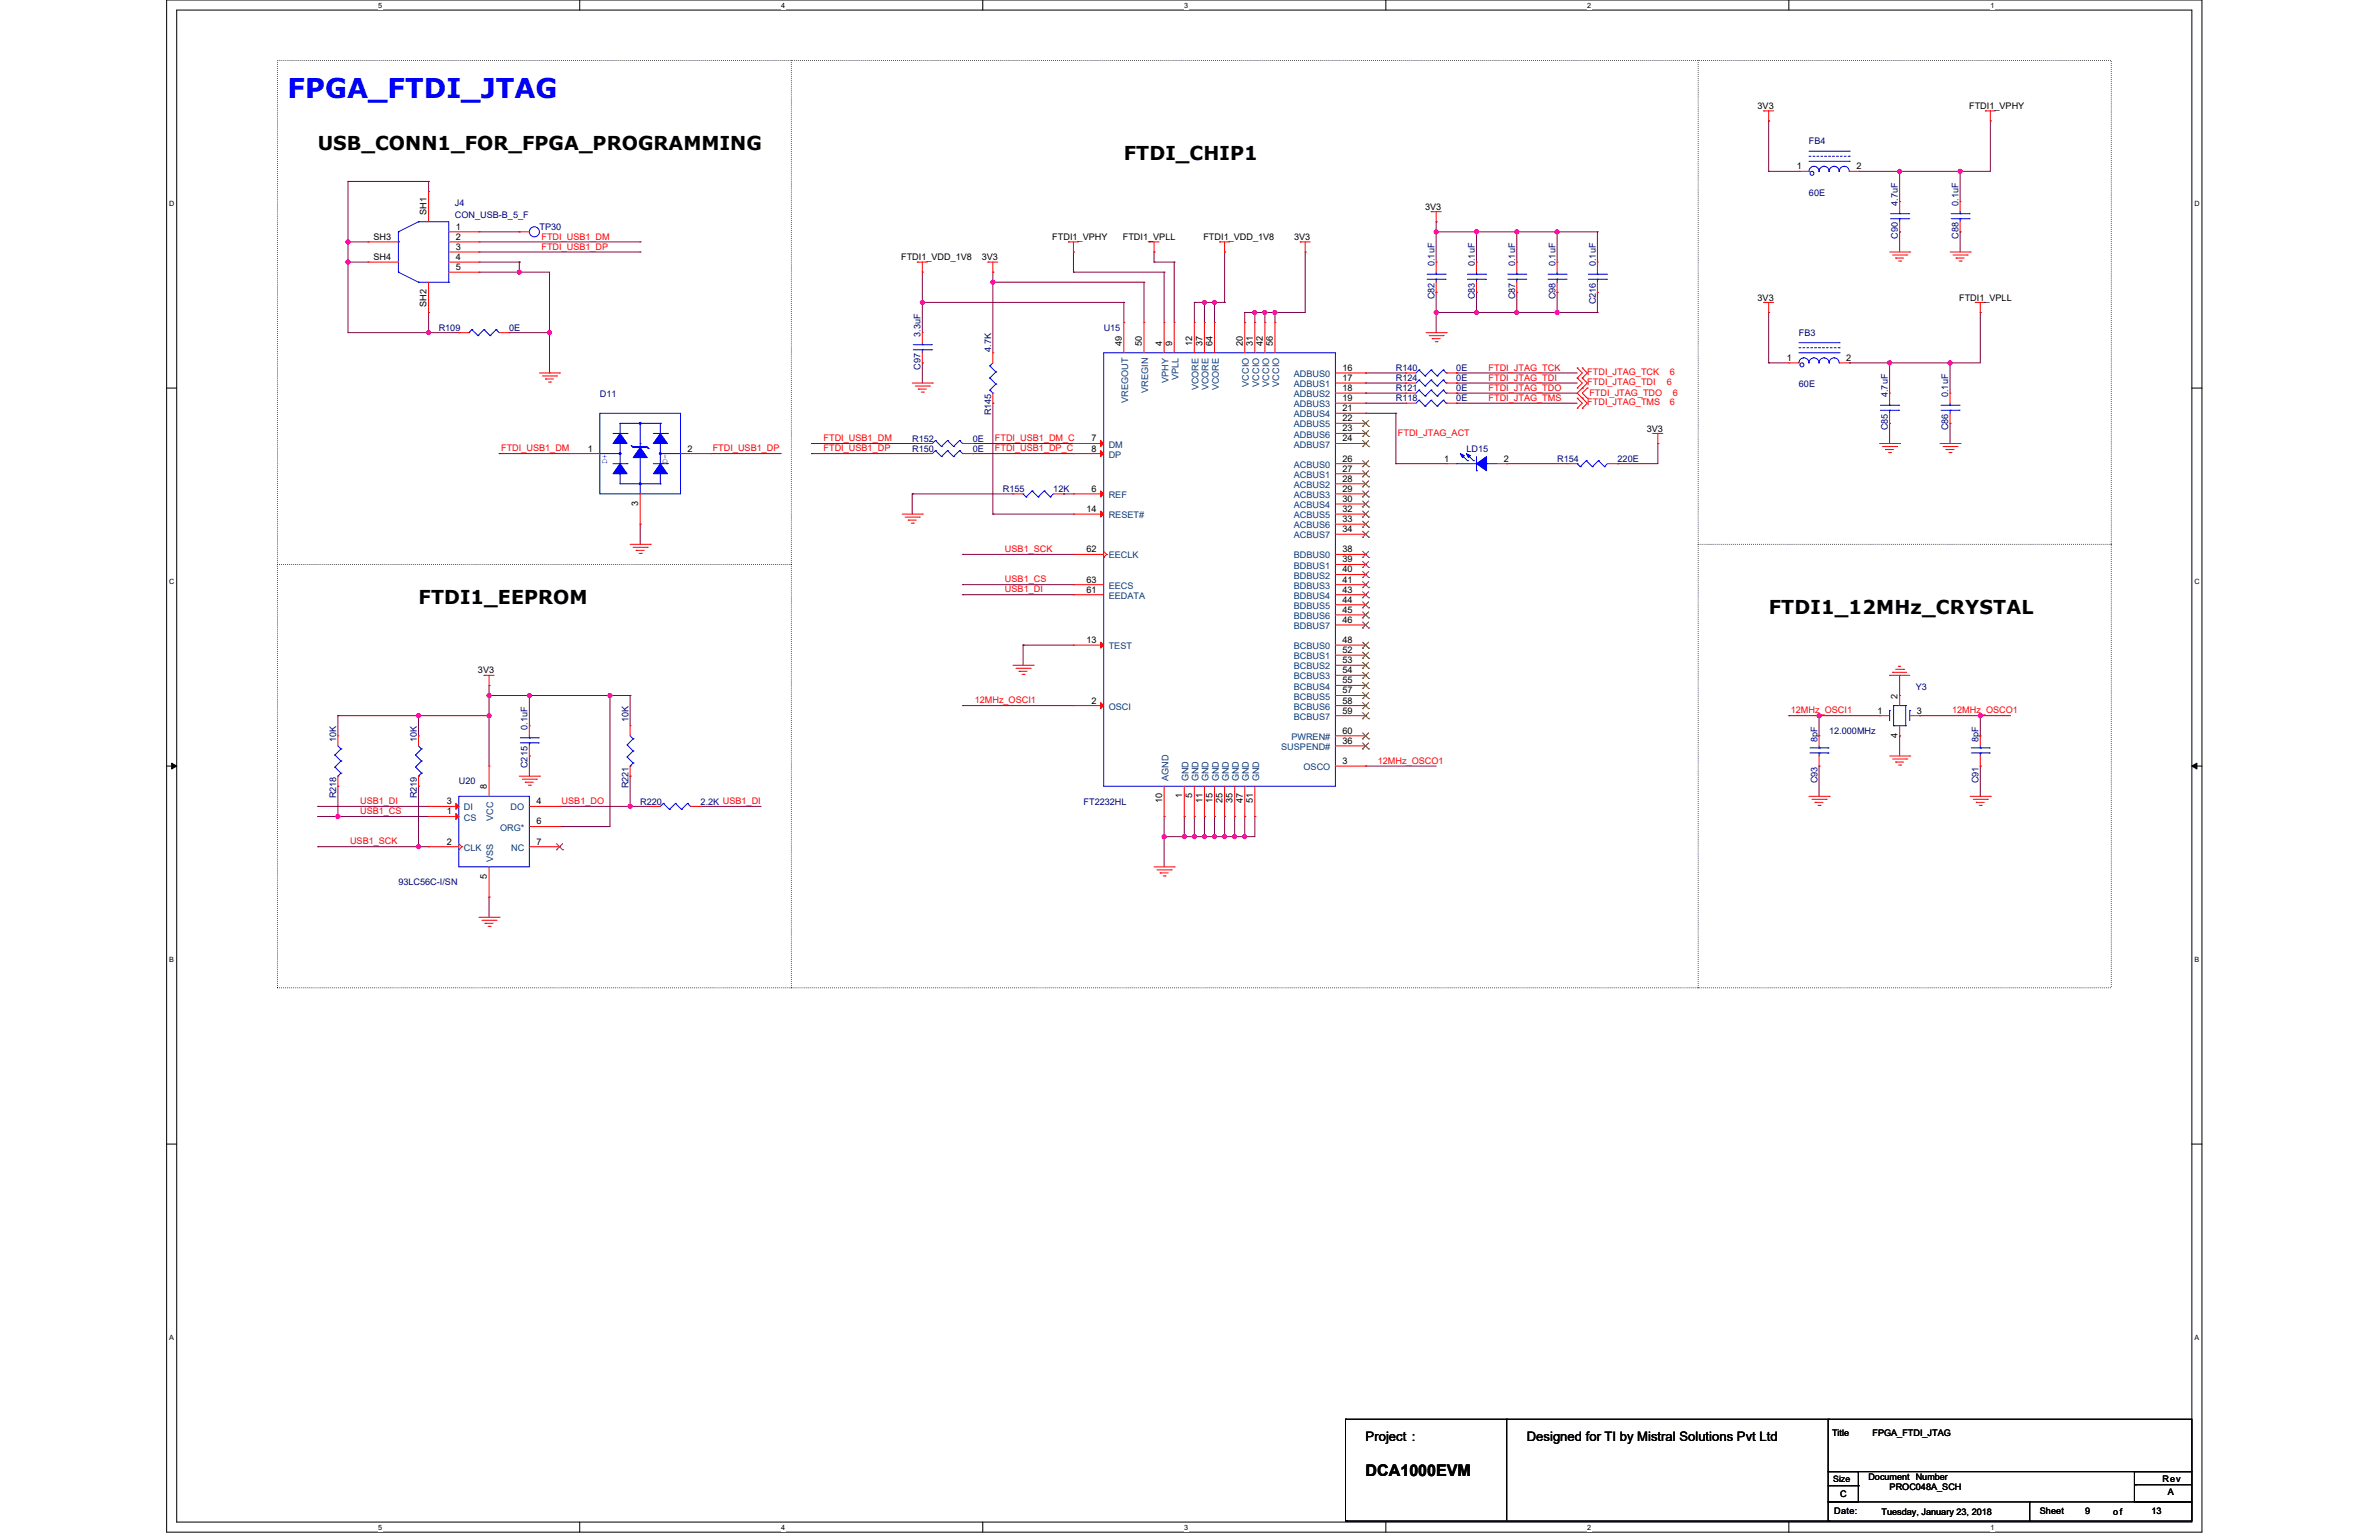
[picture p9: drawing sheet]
<svg xmlns="http://www.w3.org/2000/svg" width="432mm" height="279mm" viewBox="0 0 432 279" stroke-linecap="round" stroke-linejoin="round" font-family="sans-serif">
<defs><g id="words">
<text font-size="4.9" fill="#00f" x="52.2" y="17.8">FPGA_FTDI_JTAG</text>
<g font-size="3.5">
<text x="57.7" y="27.3">USB_CONN1_FOR_FPGA_PROGRAMMING</text>
<text x="204" y="29.1">FTDI_CHIP1</text>
<text x="76" y="109.6">FTDI1_EEPROM</text>
<text x="321" y="111.4">FTDI1_12MHz_CRYSTAL</text>
</g>
<text font-size="2.9" x="247.9" y="267.8">DCA1000EVM</text>
<g font-size="2.4">
<text x="247.9" y="261.5">Project :</text>
<text x="277.1" y="261.5">Designed for TI by Mistral Solutions Pvt Ltd</text>
</g>
<g font-size="1.6">
<text x="319" y="19.8">3V3</text>
<text x="357.4" y="19.8">FTDI1_VPHY</text>
<text x="326.1" y="30.7">1</text>
<text x="336.9" y="30.7">2</text>
<text x="77.4" y="39" transform="rotate(-90 77.4 39)">SH1</text>
<text x="82.7" y="41.7">1</text>
<text x="258.7" y="38.1">3V3</text>
<text x="67.8" y="43.5">SH3</text>
<text x="67.8" y="47.2">SH4</text>
<text x="82.7" y="43.5">2</text>
<text x="82.7" y="45.3">3</text>
<text x="82.7" y="47.2">4</text>
<text x="163.6" y="47.2">FTDI1_VDD_1V8</text>
<text x="178.2" y="47.2">3V3</text>
<text x="191" y="43.5">FTDI1_VPHY</text>
<text x="203.8" y="43.5">FTDI1_VPLL</text>
<text x="218.4" y="43.5">FTDI1_VDD_1V8</text>
<text x="234.9" y="43.5">3V3</text>
<text x="82.7" y="49">5</text>
<text x="77.4" y="55.7" transform="rotate(-90 77.4 55.7)">SH2</text>
<text x="319" y="54.5">3V3</text>
<text x="355.6" y="54.5">FTDI1_VPLL</text>
<text x="203.6" y="62.7" transform="rotate(-90 203.6 62.7)">49</text>
<text x="207.3" y="62.7" transform="rotate(-90 207.3 62.7)">50</text>
<text x="210.9" y="62.7" transform="rotate(-90 210.9 62.7)">4</text>
<text x="212.8" y="62.7" transform="rotate(-90 212.8 62.7)">9</text>
<text x="216.4" y="62.7" transform="rotate(-90 216.4 62.7)">12</text>
<text x="218.2" y="62.7" transform="rotate(-90 218.2 62.7)">37</text>
<text x="220.1" y="62.7" transform="rotate(-90 220.1 62.7)">64</text>
<text x="225.6" y="62.7" transform="rotate(-90 225.6 62.7)">20</text>
<text x="227.4" y="62.7" transform="rotate(-90 227.4 62.7)">31</text>
<text x="229.2" y="62.7" transform="rotate(-90 229.2 62.7)">42</text>
<text x="231" y="62.7" transform="rotate(-90 231 62.7)">56</text>
<text x="324.3" y="65.5">1</text>
<text x="335.1" y="65.5">2</text>
<text x="243.7" y="67.3">16</text>
<text x="243.7" y="69.1">17</text>
<text x="243.7" y="70.9">18</text>
<text x="243.7" y="72.8">19</text>
<text x="243.7" y="74.6">21</text>
<text x="243.7" y="76.4">22</text>
<text x="106.7" y="81.9">1</text>
<text x="124.8" y="81.9">2</text>
<text x="198.1" y="80.1">7</text>
<text x="198.1" y="81.9">8</text>
<text x="243.7" y="78.3">23</text>
<text x="243.7" y="80.1">24</text>
<text x="243.7" y="83.8">26</text>
<text x="262.1" y="83.8">1</text>
<text x="272.9" y="83.8">2</text>
<text x="298.9" y="78.3">3V3</text>
<text x="198.1" y="89.2">6</text>
<text x="243.7" y="85.6">27</text>
<text x="243.7" y="87.4">28</text>
<text x="243.7" y="89.2">29</text>
<text x="115.8" y="91.8" transform="rotate(-90 115.8 91.8)">3</text>
<text x="197.2" y="92.9">14</text>
<text x="243.7" y="91.1">30</text>
<text x="243.7" y="92.9">32</text>
<text x="243.7" y="94.7">33</text>
<text x="197.2" y="100.2">62</text>
<text x="243.7" y="96.6">34</text>
<text x="243.7" y="100.2">38</text>
<text x="197.2" y="107.5">61</text>
<text x="197.2" y="105.7">63</text>
<text x="243.7" y="102">39</text>
<text x="243.7" y="103.9">40</text>
<text x="243.7" y="105.7">41</text>
<text x="243.7" y="107.5">43</text>
<text x="243.7" y="109.4">44</text>
<text x="243.7" y="111.2">45</text>
<text x="243.7" y="113">46</text>
<text x="197.2" y="116.7">13</text>
<text x="243.7" y="116.7">48</text>
<text x="243.7" y="118.5">52</text>
<text x="86.8" y="122.2">3V3</text>
<text x="243.7" y="120.3">53</text>
<text x="243.7" y="122.2">54</text>
<text x="243.7" y="124">55</text>
<text x="243.7" y="125.8">57</text>
<text x="198.1" y="127.6">2</text>
<text x="243.7" y="127.6">58</text>
<text x="243.7" y="129.5">59</text>
<text x="340.8" y="129.5">1</text>
<text x="344.4" y="126.7" transform="rotate(-90 344.4 126.7)">2</text>
<text x="347.9" y="129.5">3</text>
<text x="243.7" y="135">36</text>
<text x="243.7" y="133.1">60</text>
<text x="344.4" y="133.9" transform="rotate(-90 344.4 133.9)">4</text>
<text x="88.4" y="143.2" transform="rotate(-90 88.4 143.2)">8</text>
<text x="243.7" y="138.6">3</text>
<text x="81.1" y="147.8">1</text>
<text x="81.1" y="145.9">3</text>
<text x="97.4" y="145.9">4</text>
<text x="97.4" y="149.6">6</text>
<text x="210.9" y="145.8" transform="rotate(-90 210.9 145.8)">10</text>
<text x="214.6" y="144.8" transform="rotate(-90 214.6 144.8)">1</text>
<text x="216.4" y="144.8" transform="rotate(-90 216.4 144.8)">5</text>
<text x="218.2" y="145.8" transform="rotate(-90 218.2 145.8)">11</text>
<text x="220.1" y="145.8" transform="rotate(-90 220.1 145.8)">15</text>
<text x="221.9" y="145.8" transform="rotate(-90 221.9 145.8)">25</text>
<text x="223.7" y="145.8" transform="rotate(-90 223.7 145.8)">35</text>
<text x="225.6" y="145.8" transform="rotate(-90 225.6 145.8)">47</text>
<text x="227.4" y="145.8" transform="rotate(-90 227.4 145.8)">51</text>
<text x="81.1" y="153.2">2</text>
<text x="97.4" y="153.2">7</text>
<text x="88.4" y="159.5" transform="rotate(-90 88.4 159.5)">5</text>
<text x="332.5" y="260.4">Title</text>
<text x="339.9" y="260.4">FPGA_FTDI_JTAG</text>
<text x="332.7" y="268.8">Size</text>
<text x="339.1" y="268.5">Document Number</text>
<text x="392.5" y="268.9">Rev</text>
<text x="332.9" y="274.7">Date:</text>
<text x="334" y="271.6">C</text>
<text x="341.5" y="274.9">Tuesday, January 23, 2018</text>
<text x="343" y="270.3">PROC048A_SCH</text>
<text x="370.2" y="274.7">Sheet</text>
<text x="378.4" y="274.7">9</text>
<text x="383.6" y="274.9">of</text>
<text x="390.5" y="274.7">13</text>
<text x="393.4" y="271.2">A</text>
</g>
<g font-size="1.6" fill="#000080">
<text x="328.3" y="26.2">FB4</text>
<text x="328.3" y="35.5">60E</text>
<text x="82.6" y="37.3">J4</text>
<text x="82.6" y="39.5">CON_USB-B_5_F</text>
<text x="97.9" y="41.7">TP30</text>
<text x="344.5" y="37.3" transform="rotate(-90 344.5 37.3)">4.7uF</text>
<text x="355.5" y="37.3" transform="rotate(-90 355.5 37.3)">0.1uF</text>
<text x="344.5" y="43.3" transform="rotate(-90 344.5 43.3)">C90</text>
<text x="355.5" y="43.3" transform="rotate(-90 355.5 43.3)">C88</text>
<text x="260.4" y="48.3" transform="rotate(-90 260.4 48.3)">0.1uF</text>
<text x="267.7" y="48.3" transform="rotate(-90 267.7 48.3)">0.1uF</text>
<text x="275" y="48.3" transform="rotate(-90 275 48.3)">0.1uF</text>
<text x="282.3" y="48.3" transform="rotate(-90 282.3 48.3)">0.1uF</text>
<text x="289.6" y="48.3" transform="rotate(-90 289.6 48.3)">0.1uF</text>
<text x="260.4" y="54.3" transform="rotate(-90 260.4 54.3)">C82</text>
<text x="267.7" y="54.3" transform="rotate(-90 267.7 54.3)">C83</text>
<text x="275" y="54.3" transform="rotate(-90 275 54.3)">C87</text>
<text x="282.3" y="54.3" transform="rotate(-90 282.3 54.3)">C98</text>
<text x="289.6" y="55.2" transform="rotate(-90 289.6 55.2)">C216</text>
<text x="79.6" y="60">R109</text>
<text x="92.4" y="60">0E</text>
<text x="167.1" y="61.1" transform="rotate(-90 167.1 61.1)">3.3uF</text>
<text x="179.9" y="63.8" transform="rotate(-90 179.9 63.8)">4.7K</text>
<text x="200.3" y="60">U15</text>
<text x="326.5" y="60.9">FB3</text>
<text x="167.1" y="67.1" transform="rotate(-90 167.1 67.1)">C97</text>
<text x="253.4" y="71">R121</text>
<text x="253.4" y="67.3">R140</text>
<text x="253.4" y="69.2">R124</text>
<text x="264.3" y="71">0E</text>
<text x="264.3" y="67.3">0E</text>
<text x="264.3" y="69.2">0E</text>
<text x="326.5" y="70.2">60E</text>
<text x="108.9" y="72.1">D11</text>
<text x="179.9" y="75.3" transform="rotate(-90 179.9 75.3)">R145</text>
<text x="253.4" y="72.8">R118</text>
<text x="264.3" y="72.8">0E</text>
<text x="342.7" y="72.1" transform="rotate(-90 342.7 72.1)">4.7uF</text>
<text x="353.6" y="72.1" transform="rotate(-90 353.6 72.1)">0.1uF</text>
<text x="165.6" y="82">R150</text>
<text x="165.6" y="80.1">R152</text>
<text x="176.5" y="82">0E</text>
<text x="176.5" y="80.1">0E</text>
<text x="266.2" y="82">LD15</text>
<text x="282.6" y="83.8">R154</text>
<text x="293.6" y="83.8">220E</text>
<text x="342.7" y="78.1" transform="rotate(-90 342.7 78.1)">C85</text>
<text x="353.6" y="78.1" transform="rotate(-90 353.6 78.1)">C86</text>
<text x="182" y="89.3">R155</text>
<text x="191.2" y="89.3">12K</text>
<text x="347.7" y="125.1">Y3</text>
<text x="114.1" y="130.9" transform="rotate(-90 114.1 130.9)">10K</text>
<text x="61" y="134.6" transform="rotate(-90 61 134.6)">10K</text>
<text x="75.7" y="134.6" transform="rotate(-90 75.7 134.6)">10K</text>
<text x="95.8" y="132.4" transform="rotate(-90 95.8 132.4)">0.1uF</text>
<text x="329.9" y="134.6" transform="rotate(-90 329.9 134.6)">8pF</text>
<text x="332" y="133.2">12.000MHz</text>
<text x="359.1" y="134.6" transform="rotate(-90 359.1 134.6)">8pF</text>
<text x="83.3" y="142.3">U20</text>
<text x="95.8" y="139.4" transform="rotate(-90 95.8 139.4)">C215</text>
<text x="114.1" y="143" transform="rotate(-90 114.1 143)">R221</text>
<text x="329.9" y="142.1" transform="rotate(-90 329.9 142.1)">C93</text>
<text x="359.1" y="142.1" transform="rotate(-90 359.1 142.1)">C91</text>
<text x="61" y="144.8" transform="rotate(-90 61 144.8)">R218</text>
<text x="75.7" y="144.8" transform="rotate(-90 75.7 144.8)">R219</text>
<text x="116.2" y="146">R220</text>
<text x="127.2" y="146">2.2K USB1_DI</text>
<text x="196.7" y="146">FT2232HL</text>
<text x="72.3" y="160.6">93LC56C-I/SN</text>
</g>
<g font-size="1.6" fill="#f00">
<text x="98.3" y="43.5">FTDI_USB1_DM</text>
<text x="98.3" y="45.3">FTDI_USB1_DP</text>
<text x="270.2" y="67.2">FTDI_JTAG_TCK</text>
<text x="270.2" y="69.1">FTDI_JTAG_TDI</text>
<text x="270.2" y="70.9">FTDI_JTAG_TDO</text>
<text x="288.1" y="68.1">FTDI_JTAG_TCK</text>
<text x="288.1" y="69.9">FTDI_JTAG_TDI</text>
<text x="288.5" y="71.9">FTDI_JTAG_TDO</text>
<text x="302.6" y="69.9">6</text>
<text x="303.1" y="68.1">6</text>
<text x="303.7" y="71.9">6</text>
<text x="270.2" y="72.7">FTDI_JTAG_TMS</text>
<text x="288.1" y="73.5">FTDI_JTAG_TMS</text>
<text x="303.1" y="73.5">6</text>
<text x="91" y="81.9">FTDI_USB1_DM</text>
<text x="129.4" y="81.9">FTDI_USB1_DP</text>
<text x="149.5" y="80">FTDI_USB1_DM</text>
<text x="149.5" y="81.9">FTDI_USB1_DP</text>
<text x="180.6" y="80">FTDI_USB1_DM_C</text>
<text x="180.6" y="81.9">FTDI_USB1_DP_C</text>
<text x="253.7" y="79.1">FTDI_JTAG_ACT</text>
<text x="182.4" y="100.2">USB1_SCK</text>
<text x="182.4" y="107.5">USB1_DI</text>
<text x="182.4" y="105.6">USB1_CS</text>
<text x="176.9" y="127.6">12MHz_OSCI1</text>
<text x="325.1" y="129.4">12MHz_OSCI1</text>
<text x="354.3" y="129.4">12MHz_OSCO1</text>
<text x="250.1" y="138.6">12MHz_OSCO1</text>
<text x="65.4" y="147.7">USB1_CS</text>
<text x="65.4" y="145.9">USB1_DI</text>
<text x="101.9" y="145.9">USB1_DO</text>
<text x="63.5" y="153.2">USB1_SCK</text>
</g>
<g font-size="1.6" fill="#004080">
<text x="208.4" y="71.3" transform="rotate(-90 208.4 71.3)">VREGIN</text>
<text x="212.1" y="69.4" transform="rotate(-90 212.1 69.4)">VPHY</text>
<text x="213.9" y="69" transform="rotate(-90 213.9 69)">VPLL</text>
<text x="217.5" y="70.8" transform="rotate(-90 217.5 70.8)">VCORE</text>
<text x="219.4" y="70.8" transform="rotate(-90 219.4 70.8)">VCORE</text>
<text x="221.2" y="70.8" transform="rotate(-90 221.2 70.8)">VCORE</text>
<text x="226.7" y="70.2" transform="rotate(-90 226.7 70.2)">VCCIO</text>
<text x="228.5" y="70.2" transform="rotate(-90 228.5 70.2)">VCCIO</text>
<text x="230.3" y="70.2" transform="rotate(-90 230.3 70.2)">VCCIO</text>
<text x="232.2" y="70.2" transform="rotate(-90 232.2 70.2)">VCCIO</text>
<text x="234.8" y="68.4">ADBUS0</text>
<text x="234.8" y="70.2">ADBUS1</text>
<text x="204.7" y="73.1" transform="rotate(-90 204.7 73.1)">VREGOUT</text>
<text x="234.8" y="72.1">ADBUS2</text>
<text x="234.8" y="73.9">ADBUS3</text>
<text x="234.8" y="75.7">ADBUS4</text>
<text x="234.8" y="77.6">ADBUS5</text>
<text x="201.2" y="81.2">DM</text>
<text x="201.2" y="83">DP</text>
<text x="234.8" y="79.4">ADBUS6</text>
<text x="234.8" y="81.2">ADBUS7</text>
<text x="234.8" y="84.9">ACBUS0</text>
<text x="234.8" y="86.7">ACBUS1</text>
<text x="234.8" y="88.5">ACBUS2</text>
<text x="201.2" y="94">RESET#</text>
<text x="201.2" y="90.4">REF</text>
<text x="234.8" y="90.4">ACBUS3</text>
<text x="234.8" y="92.2">ACBUS4</text>
<text x="234.8" y="94">ACBUS5</text>
<text x="234.8" y="95.8">ACBUS6</text>
<text x="201.2" y="101.3">EECLK</text>
<text x="234.8" y="97.7">ACBUS7</text>
<text x="234.8" y="101.3">BDBUS0</text>
<text x="201.2" y="106.8">EECS</text>
<text x="234.8" y="103.2">BDBUS1</text>
<text x="234.8" y="105">BDBUS2</text>
<text x="234.8" y="106.8">BDBUS3</text>
<text x="201.2" y="108.6">EEDATA</text>
<text x="234.8" y="108.6">BDBUS4</text>
<text x="234.8" y="110.5">BDBUS5</text>
<text x="234.8" y="112.3">BDBUS6</text>
<text x="201.2" y="117.8">TEST</text>
<text x="234.8" y="114.1">BDBUS7</text>
<text x="234.8" y="117.8">BCBUS0</text>
<text x="234.8" y="119.6">BCBUS1</text>
<text x="234.8" y="121.4">BCBUS2</text>
<text x="234.8" y="123.3">BCBUS3</text>
<text x="234.8" y="125.1">BCBUS4</text>
<text x="201.2" y="128.8">OSCI</text>
<text x="234.8" y="126.9">BCBUS5</text>
<text x="234.8" y="128.8">BCBUS6</text>
<text x="234.8" y="130.6">BCBUS7</text>
<text x="232.5" y="136.1">SUSPEND#</text>
<text x="234.4" y="134.2">PWREN#</text>
<text x="212.1" y="141.7" transform="rotate(-90 212.1 141.7)">AGND</text>
<text x="215.7" y="141.7" transform="rotate(-90 215.7 141.7)">GND</text>
<text x="217.5" y="141.7" transform="rotate(-90 217.5 141.7)">GND</text>
<text x="219.4" y="141.7" transform="rotate(-90 219.4 141.7)">GND</text>
<text x="221.2" y="141.7" transform="rotate(-90 221.2 141.7)">GND</text>
<text x="223" y="141.7" transform="rotate(-90 223 141.7)">GND</text>
<text x="224.9" y="141.7" transform="rotate(-90 224.9 141.7)">GND</text>
<text x="226.7" y="141.7" transform="rotate(-90 226.7 141.7)">GND</text>
<text x="228.5" y="141.7" transform="rotate(-90 228.5 141.7)">GND</text>
<text x="236.6" y="139.7">OSCO</text>
<text x="84.2" y="148.9">CS</text>
<text x="84.2" y="147">DI</text>
<text x="89.5" y="148.9" transform="rotate(-90 89.5 148.9)">VCC</text>
<text x="92.7" y="147">DO</text>
<text x="84.2" y="154.4">CLK</text>
<text x="90.8" y="150.7">ORG*</text>
<text x="92.8" y="154.4">NC</text>
<text x="89.5" y="156.4" transform="rotate(-90 89.5 156.4)">VSS</text>
</g>
<g font-size="1.5" fill="#00f">
<text x="110.2" y="84.1" transform="rotate(-90 110.2 84.1)">D+</text>
<text x="121.2" y="84.1" transform="rotate(-90 121.2 84.1)">D-</text>
</g>
<g font-size="1.3">
<text x="68.6" y="1.4">5</text>
<text x="141.8" y="1.4">4</text>
<text x="215" y="1.4">3</text>
<text x="288.1" y="1.4">2</text>
<text x="361.3" y="1.4">1</text>
<text x="30.7" y="37.3">D</text>
<text x="398.3" y="37.3">D</text>
<text x="30.7" y="105.9">C</text>
<text x="398.3" y="105.9">C</text>
<text x="30.7" y="174.5">B</text>
<text x="398.3" y="174.5">B</text>
<text x="30.7" y="243">A</text>
<text x="398.3" y="243">A</text>
<text x="68.6" y="277.5">5</text>
<text x="141.8" y="277.5">4</text>
<text x="215" y="277.5">3</text>
<text x="288.1" y="277.5">2</text>
<text x="361.3" y="277.5">1</text>
</g>
</g></defs>
<path d="M30.2 0h369.5v278h-369.5zM32.1 1.8h365.7v274.3h-365.7z" fill="none" stroke="#000" stroke-width=".18"/>
<g fill="#fff">
<path d="M68.7 .2h.7v1.4h-.7z"/>
<path d="M68.7 276.3h.7v1.5h-.7z"/>
</g>
<path d="M105.2 0v1.8M105.2 276.1v1.9" fill="none" stroke="#000" stroke-width=".18"/>
<g fill="#fff">
<path d="M141.8 .2h.7v1.4h-.7z"/>
<path d="M141.8 276.3h.7v1.5h-.7z"/>
</g>
<path d="M178.4 0v1.8M178.4 276.1v1.9" fill="none" stroke="#000" stroke-width=".18"/>
<g fill="#fff">
<path d="M215 .2h.7v1.4h-.7z"/>
<path d="M215 276.3h.7v1.5h-.7z"/>
</g>
<path d="M251.5 0v1.8M251.5 276.1v1.9" fill="none" stroke="#000" stroke-width=".18"/>
<g fill="#fff">
<path d="M288.1 .2h.7v1.4h-.7z"/>
<path d="M288.1 276.3h.7v1.5h-.7z"/>
</g>
<path d="M324.7 0v1.8M324.7 276.1v1.9" fill="none" stroke="#000" stroke-width=".18"/>
<g fill="#fff">
<path d="M361.3 .2h.7v1.4h-.7z"/>
<path d="M361.3 276.3h.7v1.5h-.7z"/>
<path d="M30.7 36.1h1v1.5h-1z"/>
<path d="M398.3 36.1h.9v1.5h-.9z"/>
<path d="M30.7 104.7h1v1.5h-1z"/>
<path d="M398.3 104.7h.9v1.5h-.9z"/>
</g>
<path d="M30.2 70.4h1.9M397.8 70.4h1.9" fill="none" stroke="#000" stroke-width=".18"/>
<g fill="#fff">
<path d="M30.7 173.3h.9v1.4h-.9z"/>
<path d="M398.3 173.3h.9v1.4h-.9z"/>
</g>
<path d="M30.2 139h1.9M31.2 138.5l.9 .5-.9 .5zM397.8 139l.9-.5v1zM397.8 139h1.9" fill="none" stroke="#000" stroke-width=".18"/>
<path d="M31.2 138.5l.9 .5-.9 .5zM397.8 139l.9-.5v1z" fill="#000"/>
<g fill="#fff">
<path d="M30.7 241.9h.9v1.4h-.9z"/>
<path d="M398.3 241.9h.9v1.4h-.9z"/>
</g>
<path d="M30.2 207.6h1.9M397.8 207.6h1.9" fill="none" stroke="#000" stroke-width=".18"/>
<path d="M50.4 11h332.8v168.2h-332.8zM143.6 11v168.2M308.2 11v168.2M308.2 98.8h75M383.2 98.8h.1M50.4 102.4h93.2M143.6 102.4h.1M143.6 179.2h.1M308.2 179.2h.1" fill="none" stroke="#000" stroke-width=".18" stroke-dasharray="0 .4"/>
<g fill="none" stroke="#800040" stroke-width=".18">
<path d="M180.2 49.4h.1M180.2 49.4v1.8M180.2 73.2h.1M180.2 73.2v20.1M147.3 80.5h.1M147.3 82.3h.1M147.3 80.5h20.1M147.3 82.3h20.1M165.6 89.6h.1M165.6 89.6h18.3M165.6 89.6v3.7M176.5 80.5h.1"/>
<path d="M176.5 82.3h.1M176.5 80.5h18.3M176.5 82.3h18.3M180.2 93.3h.1M180.2 93.3h14.6M193 89.6h.1M193 89.6h1.8M174.7 107.9h.1M174.7 100.6h.1M174.7 106.1h.1M174.7 107.9h20.1M174.7 100.6h20.1"/>
<path d="M174.7 106.1h20.1M185.7 117h.1M185.7 117h9.1M185.7 117v3.7M211.3 148.1h.1M211.3 151.8h.1M211.3 148.1v3.7M211.3 151.8h3.7"/>
</g>
<circle cx="211.3" cy="151.8" r=".37" fill="#f0f"/>
<circle cx="211.3" cy="151.8" r=".37" fill="none" stroke="#f0f" stroke-width=".18"/>
<path d="M211.3 151.8h.1M211.3 151.8v5.5M215 148.1h.1M215 151.8h.1M215 148.1v3.7M215 151.8h1.8M227.8 148.1h.1M227.8 148.1v3.7" fill="none" stroke="#800040" stroke-width=".18"/>
<circle cx="216.8" cy="151.8" r=".37" fill="#f0f"/>
<circle cx="216.8" cy="151.8" r=".37" fill="none" stroke="#f0f" stroke-width=".18"/>
<circle cx="214.9" cy="151.8" r=".37" fill="#f0f"/>
<circle cx="214.9" cy="151.8" r=".37" fill="none" stroke="#f0f" stroke-width=".18"/>
<path d="M216.8 148.1h.1M216.8 151.8h.1M216.8 148.1v3.7M218.6 148.1h.1M218.6 148.1v3.7h-1.8" fill="none" stroke="#800040" stroke-width=".18"/>
<circle cx="218.6" cy="151.8" r=".37" fill="#f0f"/>
<circle cx="218.6" cy="151.8" r=".37" fill="none" stroke="#f0f" stroke-width=".18"/>
<path d="M218.6 151.8h.1M220.4 148.1h.1M220.4 148.1v3.7h-1.8" fill="none" stroke="#800040" stroke-width=".18"/>
<circle cx="220.4" cy="151.8" r=".37" fill="#f0f"/>
<circle cx="220.4" cy="151.8" r=".37" fill="none" stroke="#f0f" stroke-width=".18"/>
<path d="M220.4 151.8h.1M220.4 151.8h1.9" fill="none" stroke="#800040" stroke-width=".18"/>
<circle cx="222.3" cy="151.8" r=".37" fill="#f0f"/>
<circle cx="222.3" cy="151.8" r=".37" fill="none" stroke="#f0f" stroke-width=".18"/>
<path d="M222.3 148.1h.1M222.3 151.8h.1M222.3 148.1v3.7M222.3 151.8h3.6M224.1 148.1h.1M224.1 151.8h.1M224.1 148.1v3.7" fill="none" stroke="#800040" stroke-width=".18"/>
<circle cx="224.1" cy="151.8" r=".37" fill="#f0f"/>
<circle cx="224.1" cy="151.8" r=".37" fill="none" stroke="#f0f" stroke-width=".18"/>
<path d="M225.9 148.1h.1M225.9 148.1v3.7" fill="none" stroke="#800040" stroke-width=".18"/>
<circle cx="225.9" cy="151.8" r=".37" fill="#f0f"/>
<circle cx="225.9" cy="151.8" r=".37" fill="none" stroke="#f0f" stroke-width=".18"/>
<path d="M180.2 51.2h.1M180.2 51.2v12.8M225.9 151.8h.1M225.9 151.8h1.9" fill="none" stroke="#800040" stroke-width=".18"/>
<circle cx="180.2" cy="51.2" r=".37" fill="#f0f"/>
<circle cx="180.2" cy="51.2" r=".37" fill="none" stroke="#f0f" stroke-width=".18"/>
<path d="M167.4 54.9h.1M167.4 54.9h36.6M207.6 51.2h.1M207.6 51.2v7.3" fill="none" stroke="#800040" stroke-width=".18"/>
<circle cx="167.4" cy="54.9" r=".37" fill="#f0f"/>
<circle cx="167.4" cy="54.9" r=".37" fill="none" stroke="#f0f" stroke-width=".18"/>
<g fill="none" stroke="#800040" stroke-width=".18">
<path d="M167.4 49.4h.1M167.4 54.9h.1M167.4 49.4v11M204 54.9h.1M204 54.9v3.6M216.8 54.9h.1M216.8 54.9h1.8M216.8 54.9v3.6M218.6 54.9h.1M218.6 54.9v3.6M222.3 45.7h.1M222.3 45.7v9.2"/>
<path d="M167.4 65.8h.1M167.4 65.8v3.7"/>
</g>
<circle cx="218.6" cy="54.9" r=".37" fill="#f0f"/>
<circle cx="218.6" cy="54.9" r=".37" fill="none" stroke="#f0f" stroke-width=".18"/>
<path d="M220.4 54.9h.1M220.4 54.9h1.9M220.4 54.9v3.6M222.3 54.9h.1" fill="none" stroke="#800040" stroke-width=".18"/>
<circle cx="220.4" cy="54.9" r=".37" fill="#f0f"/>
<circle cx="220.4" cy="54.9" r=".37" fill="none" stroke="#f0f" stroke-width=".18"/>
<g fill="none" stroke="#800040" stroke-width=".18">
<path d="M194.8 49.4h.1M194.8 45.7h.1M194.8 49.4h16.5M194.8 45.7v3.7M209.5 45.7h.1M209.5 47.5h.1M209.5 45.7v1.8M209.5 47.5h3.6M211.3 49.4h.1M211.3 49.4v9.1M213.1 47.5h.1M213.1 47.5v11"/>
<path d="M231.4 56.7h.1M236.9 45.7h.1M236.9 45.7v11h-5.5"/>
</g>
<circle cx="231.4" cy="56.7" r=".37" fill="#f0f"/>
<circle cx="231.4" cy="56.7" r=".37" fill="none" stroke="#f0f" stroke-width=".18"/>
<path d="M225.9 56.7h.1M225.9 56.7v1.8M225.9 56.7h1.9M227.8 56.7h.1M227.8 56.7v1.8M231.4 56.7h.1M231.4 56.7v1.8" fill="none" stroke="#800040" stroke-width=".18"/>
<circle cx="227.8" cy="56.7" r=".37" fill="#f0f"/>
<circle cx="227.8" cy="56.7" r=".37" fill="none" stroke="#f0f" stroke-width=".18"/>
<path d="M227.8 56.7h.1M227.8 56.7h3.6M229.6 56.7h.1M229.6 56.7v1.8" fill="none" stroke="#800040" stroke-width=".18"/>
<circle cx="229.6" cy="56.7" r=".37" fill="#f0f"/>
<circle cx="229.6" cy="56.7" r=".37" fill="none" stroke="#f0f" stroke-width=".18"/>
<path d="M260.7 40.2h.1M260.7 42.1h.1M260.7 40.2v1.9M260.7 42.1h7.3M268 42.1h.1M268 42.1v5.4" fill="none" stroke="#800040" stroke-width=".18"/>
<circle cx="268" cy="42.1" r=".37" fill="#f0f"/>
<circle cx="268" cy="42.1" r=".37" fill="none" stroke="#f0f" stroke-width=".18"/>
<circle cx="260.7" cy="42.1" r=".37" fill="#f0f"/>
<circle cx="260.7" cy="42.1" r=".37" fill="none" stroke="#f0f" stroke-width=".18"/>
<path d="M260.7 42.1h.1M260.7 53h.1M260.7 56.7h.1M260.7 42.1v5.4M260.7 53v7.4M268 53h.1M268 53v3.7h-7.3" fill="none" stroke="#800040" stroke-width=".18"/>
<circle cx="268" cy="56.7" r=".37" fill="#f0f"/>
<circle cx="268" cy="56.7" r=".37" fill="none" stroke="#f0f" stroke-width=".18"/>
<circle cx="260.7" cy="56.7" r=".37" fill="#f0f"/>
<circle cx="260.7" cy="56.7" r=".37" fill="none" stroke="#f0f" stroke-width=".18"/>
<path d="M275.3 42.1h.1M275.3 42.1h7.3" fill="none" stroke="#800040" stroke-width=".18"/>
<circle cx="275.3" cy="42.1" r=".37" fill="#f0f"/>
<circle cx="275.3" cy="42.1" r=".37" fill="none" stroke="#f0f" stroke-width=".18"/>
<path d="M275.3 42.1h.1M275.3 53h.1M275.3 42.1v5.4M275.3 53v3.7M282.6 53h.1M282.6 53v3.7" fill="none" stroke="#800040" stroke-width=".18"/>
<circle cx="275.3" cy="56.7" r=".37" fill="#f0f"/>
<circle cx="275.3" cy="56.7" r=".37" fill="none" stroke="#f0f" stroke-width=".18"/>
<g fill="none" stroke="#800040" stroke-width=".18">
<path d="M337.5 31.1h.1M337.5 31.1h18.3M344.8 31.1h.1M344.8 31.1v5.5M355.8 31.1h.1M355.8 31.1v5.5M268 42.1h.1M268 56.7h14.6M268 42.1h7.3M275.3 56.7h.1M344.8 42.1h.1M344.8 42.1v3.6"/>
<path d="M355.8 42.1h.1M355.8 42.1v3.6M247.9 67.7h.1M247.9 69.5h.1M247.9 71.3h.1M247.9 73.2h.1M247.9 75h.1M247.9 67.7h7.3M247.9 69.5h7.3M247.9 71.3h7.3M247.9 73.2h7.3M247.9 75h5.5"/>
<path d="M253.4 75h.1M253.4 75v9.1M264.3 67.7h.1M264.3 69.5h.1M264.3 71.3h.1M264.3 73.2h.1M264.3 67.7h22M264.3 69.5h22M264.3 71.3h22M264.3 73.2h22M253.4 84.1h.1M253.4 84.1h9.1"/>
<path d="M273.5 84.1h.1M273.5 84.1h10.9M293.6 84.1h.1M300.9 80.5h.1M300.9 80.5v3.6h-7.3"/>
</g>
<circle cx="355.8" cy="31.1" r=".37" fill="#f0f"/>
<circle cx="355.8" cy="31.1" r=".37" fill="none" stroke="#f0f" stroke-width=".18"/>
<circle cx="344.8" cy="31.1" r=".37" fill="#f0f"/>
<circle cx="344.8" cy="31.1" r=".37" fill="none" stroke="#f0f" stroke-width=".18"/>
<path d="M321 21.9h.1M321 31.1h.1M321 31.1h5.5M321 21.9v9.2M355.8 31.1h.1M361.3 21.9h.1M361.3 21.9v9.2h-5.5M353.9 65.8h.1M353.9 65.8v5.5" fill="none" stroke="#800040" stroke-width=".18"/>
<circle cx="353.9" cy="65.8" r=".37" fill="#f0f"/>
<circle cx="353.9" cy="65.8" r=".37" fill="none" stroke="#f0f" stroke-width=".18"/>
<path d="M335.7 65.8h.1M335.7 65.8h7.3M343 76.8h.1M343 65.8h.1M343 65.8v5.5M343 76.8v3.7M353.9 76.8h.1M353.9 76.8v3.7" fill="none" stroke="#800040" stroke-width=".18"/>
<circle cx="343" cy="65.8" r=".37" fill="#f0f"/>
<circle cx="343" cy="65.8" r=".37" fill="none" stroke="#f0f" stroke-width=".18"/>
<g fill="none" stroke="#800040" stroke-width=".18">
<path d="M86.9 43.9h29.3M86.9 45.7h29.3M86.9 42.1h7.4M86.9 49.4h7.4M86.9 47.5h7.4M94.3 42.1h.1M94.3 49.4h.1M94.3 47.5h.1M94.3 47.5v1.9M116.2 43.9h.1M116.2 45.7h.1M321 56.7h.1"/>
<path d="M321 56.7v9.1M359.4 56.7h.1M359.4 56.7v9.1h-16.4M63.2 60.4h14.6M77.8 60.4h.1M321 65.8h.1M321 65.8h3.7M343 65.8h.1M353.9 65.8h.1"/>
</g>
<circle cx="94.2" cy="49.4" r=".37" fill="#f0f"/>
<circle cx="94.2" cy="49.4" r=".37" fill="none" stroke="#f0f" stroke-width=".18"/>
<path d="M94.3 49.4h.1M94.3 49.4h5.4v11M99.7 60.4h.1" fill="none" stroke="#800040" stroke-width=".18"/>
<circle cx="99.7" cy="60.3" r=".37" fill="#f0f"/>
<circle cx="99.7" cy="60.3" r=".37" fill="none" stroke="#f0f" stroke-width=".18"/>
<path d="M63.2 47.5h.1M63.2 43.9v16.5M63.2 47.5h3.6" fill="none" stroke="#800040" stroke-width=".18"/>
<circle cx="63.2" cy="47.5" r=".37" fill="#f0f"/>
<circle cx="63.2" cy="47.5" r=".37" fill="none" stroke="#f0f" stroke-width=".18"/>
<path d="M90.6 82.3h.1M90.6 82.3h12.8M116.2 95.1h.1M116.2 95.1v3.7M129 82.3h.1M129 82.3h12.8M88.8 124.4h.1M88.8 124.4v1.8" fill="none" stroke="#800040" stroke-width=".18"/>
<circle cx="88.8" cy="126.2" r=".37" fill="#f0f"/>
<circle cx="88.8" cy="126.2" r=".37" fill="none" stroke="#f0f" stroke-width=".18"/>
<path d="M88.8 126.2h.1M88.8 126.2v3.6M88.8 126.2h21.9M96.1 126.2h.1M96.1 137.2h.1M96.1 126.2v5.5M96.1 137.2v3.6" fill="none" stroke="#800040" stroke-width=".18"/>
<circle cx="96.1" cy="126.2" r=".37" fill="#f0f"/>
<circle cx="96.1" cy="126.2" r=".37" fill="none" stroke="#f0f" stroke-width=".18"/>
<path d="M110.7 126.2h.1M110.7 126.2v23.8" fill="none" stroke="#800040" stroke-width=".18"/>
<circle cx="110.7" cy="126.2" r=".37" fill="#f0f"/>
<circle cx="110.7" cy="126.2" r=".37" fill="none" stroke="#f0f" stroke-width=".18"/>
<path d="M101.6 150h.1M101.6 146.3h.1M101.6 150h9.1M101.6 146.3h12.8" fill="none" stroke="#800040" stroke-width=".18"/>
<circle cx="114.4" cy="146.3" r=".37" fill="#f0f"/>
<circle cx="114.4" cy="146.3" r=".37" fill="none" stroke="#f0f" stroke-width=".18"/>
<path d="M61.3 129.8h.1M61.3 129.8h14.7M61.3 129.8v3.7M88.8 129.8h.1M88.8 129.8v9.2M57.7 148.1h.1M57.7 153.6h.1M57.7 148.1h20.1M57.7 153.6h18.3M61.3 142.6h.1M61.3 148.1h.1M61.3 142.6v5.5" fill="none" stroke="#800040" stroke-width=".18"/>
<circle cx="61.3" cy="148.1" r=".37" fill="#f0f"/>
<circle cx="61.3" cy="148.1" r=".37" fill="none" stroke="#f0f" stroke-width=".18"/>
<path d="M76 129.8h.1M76 129.8v3.7M76 129.8h12.8" fill="none" stroke="#800040" stroke-width=".18"/>
<circle cx="88.8" cy="129.8" r=".37" fill="#f0f"/>
<circle cx="88.8" cy="129.8" r=".37" fill="none" stroke="#f0f" stroke-width=".18"/>
<circle cx="76" cy="129.8" r=".37" fill="#f0f"/>
<circle cx="76" cy="129.8" r=".37" fill="none" stroke="#f0f" stroke-width=".18"/>
<path d="M76 142.6h.1M76 142.6v11" fill="none" stroke="#800040" stroke-width=".18"/>
<circle cx="76" cy="153.6" r=".37" fill="#f0f"/>
<circle cx="76" cy="153.6" r=".37" fill="none" stroke="#f0f" stroke-width=".18"/>
<g fill="none" stroke="#800040" stroke-width=".18">
<path d="M110.7 126.2h.1M110.7 126.2h3.7M114.4 126.2h.1M114.4 126.2v5.5M348.5 129.8h.1M348.5 129.8h10.9M57.7 146.3h.1M57.7 146.3h20.1M76 153.6h.1M76 153.6h1.8M114.4 140.8h.1M114.4 146.3h.1"/>
<path d="M114.4 146.3h3.6M114.4 140.8v5.5M127.2 146.3h.1M127.2 146.3h10.9M88.8 162.8h.1M88.8 162.8v3.6"/>
</g>
<circle cx="359.4" cy="129.8" r=".37" fill="#f0f"/>
<circle cx="359.4" cy="129.8" r=".37" fill="none" stroke="#f0f" stroke-width=".18"/>
<path d="M324.7 129.8h.1M324.7 129.8h16.4M330.2 129.8h.1M330.2 129.8v3.7M344.8 133.5h.1M344.8 122.5h.1M344.8 122.5v3.7M344.8 133.5v3.7" fill="none" stroke="#800040" stroke-width=".18"/>
<circle cx="330.2" cy="129.8" r=".37" fill="#f0f"/>
<circle cx="330.2" cy="129.8" r=".37" fill="none" stroke="#f0f" stroke-width=".18"/>
<g fill="none" stroke="#800040" stroke-width=".18">
<path d="M63.2 32.9h.1M63.2 32.9h14.6M63.2 32.9v11M77.8 32.9h.1M77.8 32.9v1.8M63.2 43.9h.1M92.4 60.4h7.3M99.7 60.4h.1M99.7 67.7h.1M99.7 60.4v7.3M174.7 128h.1M174.7 128h20.1"/>
<path d="M247.9 139h.1M247.9 139h12.8M330.2 139h.1M330.2 139v5.5M359.4 129.8h.1M359.4 139h.1M359.4 129.8v3.7M359.4 139v5.5M359.4 129.8h5.5"/>
</g>
<circle cx="63.2" cy="43.9" r=".37" fill="#f0f"/>
<circle cx="63.2" cy="43.9" r=".37" fill="none" stroke="#f0f" stroke-width=".18"/>
<path d="M63.2 43.9h.1M63.2 43.9h3.6M77.8 56.7v3.7M77.8 60.4h.1M77.8 60.4h5.5M83.3 60.4h.1" fill="none" stroke="#800040" stroke-width=".18"/>
<circle cx="77.8" cy="60.3" r=".37" fill="#f0f"/>
<circle cx="77.8" cy="60.3" r=".37" fill="none" stroke="#f0f" stroke-width=".18"/>
<path d="M282.6 42.1h.1M282.6 42.1h7.3" fill="none" stroke="#800040" stroke-width=".18"/>
<circle cx="282.6" cy="42.1" r=".37" fill="#f0f"/>
<circle cx="282.6" cy="42.1" r=".37" fill="none" stroke="#f0f" stroke-width=".18"/>
<path d="M282.6 56.7h7.3M289.9 42.1h.1M289.9 53h.1M289.9 56.7h.1M289.9 42.1v5.4M289.9 53v3.7" fill="none" stroke="#800040" stroke-width=".18"/>
<circle cx="282.6" cy="56.7" r=".37" fill="#f0f"/>
<circle cx="282.6" cy="56.7" r=".37" fill="none" stroke="#f0f" stroke-width=".18"/>
<path d="M180.2 51.2h.1M180.2 51.2h27.4M218.6 54.9h1.8M220.4 54.9h.1M282.6 42.1h.1M282.6 42.1v5.4" fill="none" stroke="#800040" stroke-width=".18"/>
<g fill="none" stroke="#f00" stroke-width=".18">
<path d="M259.8 38.4h.1M259.8 38.4h1.8M260.7 38.4v1.8M320.1 20.1h.1M320.1 20.1h1.8M321 21.9h.1M321 20.1v1.8M326.5 31.1h.1M326.5 31.1h1.8M335.7 31.1h1.8M337.5 31.1h.1M344.8 36.6h.1"/>
<path d="M344.8 36.6v1.8M360.3 20.1h.1M360.3 20.1h1.9M361.3 21.9h.1M361.3 20.1v1.8M166.5 47.5h.1M166.5 47.5h1.8M167.4 49.4h.1M167.4 47.5v1.9M179.3 47.5h.1M179.3 47.5h1.8M180.2 49.4h.1"/>
<path d="M180.2 47.5v1.9M193.9 43.9h.1M193.9 43.9h1.9M194.8 45.7h.1M194.8 43.9v1.8M208.6 43.9h.1M208.6 43.9h1.8M209.5 45.7h.1M209.5 43.9v1.8M221.4 43.9h.1M221.4 43.9h1.8M222.3 45.7h.1"/>
<path d="M222.3 43.9v1.8M236 43.9h.1M236 43.9h1.8M236.9 45.7h.1M236.9 43.9v1.8M260.7 40.2h.1M282.6 47.5h.1M282.6 53h.1M282.6 47.5v1.9M282.6 51.2v1.8M320.1 54.9h.1M320.1 54.9h1.8"/>
<path d="M321 56.7h.1M321 54.9v1.8M343 45.7h3.6M343.5 46.3h2.6M344.1 46.8h.1M344.1 46.8h1.4M344.6 47.4h.4M344.8 42.1h.1M344.8 40.2v1.9M345 47.4h.1M346.1 46.3h.1M346.6 45.7h.1"/>
<path d="M353.9 45.7h3.7M354.5 46.3h2.6M355 46.8h.1M355 46.8h1.5M355.6 47.4h.4M356 47.4h.1M357.1 46.3h.1M357.6 45.7h.1M358.5 54.9h.1M358.5 54.9h1.8M359.4 56.7h.1M359.4 54.9v1.8"/>
<path d="M83.3 60.4h.1M83.3 60.4h1.8M90.6 60.4h1.8M92.4 60.4h.1M97.9 67.7h3.7M98.5 68.2h2.5M99 68.8h.1M99 68.8h1.5M99.6 69.3h.3M99.9 69.3h.1M101 68.2h.1M101.6 67.7h.1"/>
<path d="M165.6 69.5h3.6M166.1 70h2.6M166.7 70.6h.1M166.7 70.6h1.4M167.2 71.1h.4M167.4 60.4h.1M167.4 65.8h.1M167.4 60.4v1.8M167.4 64v1.8M167.6 71.1h.1M168.7 70h.1M169.2 69.5h.1"/>
<path d="M255.2 71.3h.1M255.2 67.7h.1M255.2 73.2h.1M255.2 69.5h.1M255.2 69.5h1.8M255.2 67.7h1.8M255.2 71.3h1.8M255.2 73.2h1.8M258.8 60.4h3.7M259.4 60.9h2.6M259.9 61.4h.1M259.9 61.4h1.5"/>
<path d="M260.5 62h.4M260.9 62h.1M262 60.9h.1M262.5 60.4h.1M262.5 69.5h1.8M262.5 67.7h1.8M262.5 71.3h1.8M262.5 73.2h1.8M264.3 71.3h.1M264.3 67.7h.1M264.3 73.2h.1M264.3 69.5h.1"/>
<path d="M286.3 68.6h.1M286.3 66.8h.1M286.3 74.1h.1M286.3 72.2h.1M286.3 70.4h.1M286.3 66.8l.9 .9-.9 .9M286.3 72.2l.9 1-.9 .9M286.3 68.6l.9 .9-.9 .9M287.2 68.6h.1M287.2 66.8h.1M287.2 74.1h.1M287.2 72.2h.1"/>
<path d="M287.2 70.4h.1M287.2 66.8l.9 .9-.9 .9M287.2 68.6l.9 .9-1.8 1.8 1.8 1.9-.9 .9M288.1 72.2h.1M288.1 70.4h.1M288.1 70.4l-.9 .9 .9 .9M300 78.6h.1M300 78.6h1.8M300.9 78.6v1.9M114.4 98.8h3.6M114.9 99.3h2.6M115.5 99.9h.1"/>
<path d="M115.5 99.9h1.4M117.5 99.3h.1M118 98.8h.1M163.7 93.3h3.7M164.3 93.8h2.6M164.8 94.4h.1M164.8 94.4h1.5M165.4 94.9h.4M165.8 94.9h.1M166.9 93.8h.1M167.4 93.3h.1M167.4 82.3h.1"/>
<path d="M167.4 82.3h1.8M174.7 82.3h1.8M176.5 82.3h.1M284.4 84.1h.1M284.4 84.1h1.9M291.8 84.1h1.8M293.6 84.1h.1M300.9 80.5h.1M341.1 80.5h3.7M341.7 81h2.6M342.2 81.6h.1M342.2 81.6h1.5"/>
<path d="M342.8 82.1h.4M343.2 82.1h.1M344.3 81h.1M344.8 80.5h.1M352.1 80.5h3.7M352.7 81h2.5M353.2 81.6h.1M353.2 81.6h1.5M353.8 82.1h.3M354.1 82.1h.1M355.2 81h.1M355.8 80.5h.1"/>
<path d="M116 100.4h.4M116.4 100.4h.1M76 133.5h.1M76 133.5v1.8M87.9 122.5h.1M87.9 122.5h1.8M88.8 124.4h.1M88.8 122.5v1.9M96.1 131.7h.1M96.1 137.2h.1M96.1 131.7v1.8M96.1 135.3v1.9"/>
<path d="M183.9 120.7h3.6M184.4 121.2h2.6M185 121.8h.1M185 121.8h1.4M185.5 122.3h.4M185.9 122.3h.1M187 121.2h.1M187.5 120.7h.1M330.2 133.5h.1M330.2 139h.1M330.2 133.5v1.8M330.2 137.2v1.8"/>
<path d="M343 122.5h.1M343 122.5h3.6M343 137.2h3.6M343.5 122h.1M343.5 137.7h2.6M343.5 122h2.6M344.1 138.3h.1M344.1 138.3h1.4M344.1 121.4h1.4M344.6 120.9h.1M344.6 138.8h.4M344.6 120.9h.4"/>
<path d="M345 138.8h.1M345.5 121.4h.1M346.1 137.7h.1M346.6 137.2h.1M359.4 133.5h.1M359.4 139h.1M359.4 133.5v1.8M359.4 137.2v1.8M76 142.6h.1M76 140.8v1.8M94.3 140.8h3.6M94.8 141.4h2.6"/>
<path d="M95.4 141.9h.1M95.4 141.9h1.4M95.9 142.5h.4M96.3 142.5h.1M97.4 141.4h.1M97.9 140.8h.1M209.5 157.3h3.6M210 157.8h2.6M210.6 158.4h.1M210.6 158.4h1.4M211.1 158.9h.4M211.5 158.9h.1"/>
<path d="M212.6 157.8h.1M213.1 157.3h.1M328.3 144.5h3.7M328.9 145h2.5M329.4 145.6h.1M329.4 145.6h1.5M330 146.1h.4M330.4 146.1h.1M331.4 145h.1M332 144.5h.1M357.6 144.5h3.7M358.1 145h2.6"/>
<path d="M358.7 145.6h.1M358.7 145.6h1.5M359.2 146.1h.4M359.6 146.1h.1M360.7 145h.1M361.3 144.5h.1M86.9 166.4h3.7M87.5 167h2.5M88 167.5h.1M88 167.5h1.5M88.6 168.1h.4M89 168.1h.1"/>
<path d="M90 167h.1M90.6 166.4h.1"/>
</g>
<g fill="none" stroke="#000" stroke-width=".18">
<path d="M244.2 257.5h.1M244.2 257.5h87.8M244.2 257.5v18.5M273.5 257.5h.1M273.5 257.5v18.3M331.8 257.5h66v9.5h-66zM244.2 276h.1M244.4 276h.1M244.4 276h87.8M331.8 267h5.5v5.5h-5.5zM331.8 272.5h36.6v3.5h-36.6zM331.8 269.6h5.5"/>
<path d="M337.3 269.6h.1M368.4 272.5h29.4v3.5h-29.4zM387.4 267h10.4v5.5h-10.4zM387.6 269.4h.1M387.6 269.4h10.2"/>
</g>
<g fill="none" stroke="#00f" stroke-width=".18">
<path d="M328.3 31.1a.91 .91 0 0 1 1-.9 .91 .91 0 0 1 .9 .9 .91 .91 0 0 1 .9-.9 .91 .91 0 0 1 .9 .9M328.3 29.3h7.4M328.3 27.4h7.4M332 31.1a.91 .91 0 0 1 .9-.9 .91 .91 0 0 1 .9 .9 .91 .91 0 0 1 .9-.9 .91 .91 0 0 1 .9 .9M335.7 29.3h.1M335.7 27.4h.1M343.2 39.7h3.2M343.2 38.8h3.2M344.8 38.8h.1M344.8 39.7h.1M344.8 38.4v.4M344.8 39.7v.5"/>
<path d="M346.4 39.7h.1M346.4 38.8h.1M85.7 59.8h.1M85.7 59.8l1.1 1.1M85.7 59.8l-.6 .6M87.9 59.8h.1M87.9 59.8l1.1 1.1M87.9 59.8l-1.1 1.1M90 59.8h.1M90 59.8l.6 .6M90 59.8l-1 1.1M281 50.7h3.3"/>
<path d="M281 49.7h3.3M282.6 49.7h.1M282.6 50.7h.1M282.6 49.4v.3M282.6 50.7v.5M284.3 50.7h.1M284.3 49.7h.1M85.1 60.4h.1M86.8 60.9h.1M89 60.9h.1M165.8 63.5h3.2M165.8 62.5h3.2"/>
<path d="M167.4 62.5h.1M167.4 63.5h.1M167.4 62.2v.3M167.4 63.5v.5M169 63.5h.1M169 62.5h.1M257.6 70.8h.1M257.6 67.1h.1M257.6 72.6h.1M257.6 68.9h.1M257.6 70.8l-.6 .5M257.6 70.8l1.1 1.1"/>
<path d="M257.6 67.1l-.6 .6M257.6 67.1l1.1 1.1M257.6 72.6l-.6 .6M257.6 72.6l1.1 1.1M257.6 68.9l-.6 .6M257.6 68.9l1.1 1.1M258.7 71.9h.1M258.7 68.2h.1M258.7 73.7h.1M258.7 70h.1M259.8 70.8h.1M259.8 67.1h.1"/>
<path d="M259.8 72.6h.1M259.8 68.9h.1M259.8 70.8l-1.1 1.1M259.8 70.8l1.1 1.1M259.8 67.1l-1.1 1.1M259.8 67.1l1.1 1.1M259.8 72.6l-1.1 1.1M259.8 72.6l1.1 1.1M259.8 68.9l-1.1 1.1M259.8 68.9l1.1 1.1M260.9 71.9h.1M260.9 68.2h.1"/>
<path d="M260.9 73.7h.1M260.9 70h.1M262 70.8h.1M262 67.1h.1M262 72.6h.1M262 68.9h.1M262 70.8l-1.1 1.1M262 70.8l.5 .5M262 67.1l-1.1 1.1M262 67.1l.5 .6M262 72.6l-1.1 1.1M262 72.6l.5 .6"/>
<path d="M262 68.9l-1.1 1.1M262 68.9l.5 .6M262.5 71.3h.1M262.5 67.7h.1M262.5 73.2h.1M262.5 69.5h.1M169.8 81.7h.1M169.8 81.7l-.6 .6M169.8 81.7l1.1 1.1M170.9 82.8h.1M172 81.7h.1M172 81.7l-1.1 1.1"/>
<path d="M172 81.7l1.1 1.1M173.1 82.8h.1M174.2 81.7h.1M174.2 81.7l-1.1 1.1M174.2 81.7l.5 .6M174.7 82.3h.1M264.3 84.1h.1M264.3 84.1h3.7M268 85.4h.1M268 82.8v2.6M269.8 84.1h.1M269.8 84.1h1.8"/>
<path d="M286.3 84.1h.1M286.3 84.1l.5 .6M286.8 84.7h.1M287.9 83.6h.1M287.9 83.6l1.1 1.1M287.9 83.6l-1.1 1.1M289 84.7h.1M290.1 83.6h.1M290.1 83.6l1.1 1.1M290.1 83.6l-1.1 1.1M291.2 84.7h.1M291.8 84.1l-.6 .6"/>
<path d="M75.4 137h.1M75.4 139.2h.1M75.4 137l1.1 1.1M75.4 139.2l1.1 1.1M76 135.3l.5 .6M76.5 135.9h.1M76.5 138.1h.1M76.5 135.9l-1.1 1.1M76.5 138.1l-1.1 1.1M94.4 134.8h3.3M94.4 133.9h3.3M96.1 133.9h.1"/>
<path d="M96.1 134.8h.1M96.1 133.5v.4M96.1 134.8v.5M97.7 134.8h.1M97.7 133.9h.1M328.5 136.6h3.3M328.5 135.7h3.3M330.2 135.7h.1M330.2 136.6h.1M330.2 135.3v.4M330.2 136.6v.6M331.8 136.6h.1"/>
<path d="M331.8 135.7h.1M357.8 136.6h3.3M357.8 135.7h3.3M359.4 135.7h.1M359.4 136.6h.1M359.4 135.3v.4M359.4 136.6v.6M361.1 136.6h.1M361.1 135.7h.1M76 140.8h.1M76.5 140.3h.1M76.5 140.3l-.5 .5"/>
<circle cx="328.9" cy="31.5" r=".36"/>
</g>
<path d="M328.3 28.3h7.4M335.7 28.3h.1" fill="none" stroke="#00f" stroke-width=".18" stroke-dasharray=".4 .4"/>
<path d="M268 84.1l1.8-1.3v2.6z" fill-rule="evenodd" fill="#00f"/>
<path d="M268 84.1l1.8-1.3v2.6z" fill="none" stroke="#00f" stroke-width=".18"/>
<path d="M265.1 82.3l.7 .4-.4 .3z" fill-rule="evenodd" fill="#00f"/>
<path d="M265.1 82.3l.7 .4-.4 .3z" fill="none" stroke="#00f" stroke-width=".18"/>
<path d="M266.2 82.3l.7 .4-.4 .3z" fill-rule="evenodd" fill="#00f"/>
<g fill="none" stroke="#00f" stroke-width=".18">
<path d="M352.3 74.4h3.3M352.3 73.5h3.3M353.9 73.5h.1M353.9 74.4h.1M353.9 73.2v.3M353.9 74.4v.6M355.6 74.4h.1M355.6 73.5h.1M265.2 82.5l1.1 1.1M266.2 82.3l.7 .4-.4 .3zM266.3 83.6h.1M266.3 82.5l1.1 1.1"/>
<path d="M267.4 83.6h.1"/>
</g>
<path d="M353.9 71.3h.1M353.9 76.8h.1M353.9 71.3v1.9M353.9 75v1.8M262.5 84.1h.1M262.5 84.1h1.8M271.6 84.1h1.9M273.5 84.1h.1" fill="none" stroke="#f00" stroke-width=".18"/>
<path d="M112.5 84.1l1.3 1.9h-2.5z" fill-rule="evenodd" fill="#00f"/>
<path d="M112.5 84.1l1.3 1.9h-2.5zM112.5 82.3h.1M112.5 80.5h.1M112.5 80.5v3.6" fill="none" stroke="#00f" stroke-width=".18"/>
<path d="M112.5 78.6l1.3 1.9h-2.5z" fill-rule="evenodd" fill="#00f"/>
<g fill="none" stroke="#00f" stroke-width=".18">
<path d="M111.3 78.6h2.5M112.5 78.6l1.3 1.9h-2.5zM112.5 76.8h.1M112.5 76.8v3.7M112.5 76.8h7.4M113.8 78.6h.1M119.9 76.8h.1M111.3 84.1h2.5M112.5 84.1h.1M112.5 84.1v3.7h7.4M113.8 84.1h.1M114.9 81.2h2.6"/>
<path d="M116.2 80.5h.1M116.2 80.5v9.1M117.5 81.2h.1M119.9 87.8h.1"/>
</g>
<circle cx="116.2" cy="87.8" r=".18" fill="#00f"/>
<g fill="none" stroke="#00f" stroke-width=".18">
<path d="M119.9 76.8h.1M119.9 76.8v11M119.9 84.1h.1M119.9 80.5h.1"/>
<circle cx="116.2" cy="87.8" r=".18"/>
</g>
<path d="M119.9 78.6l1.2 1.9h-2.5z" fill-rule="evenodd" fill="#00f"/>
<path d="M119.9 78.6l1.2 1.9h-2.5z" fill="none" stroke="#00f" stroke-width=".18"/>
<path d="M119.9 84.1l1.2 1.9h-2.5z" fill-rule="evenodd" fill="#00f"/>
<path d="M108.9 82.3h.1M108.9 82.3h3.6M119.9 84.1l1.2 1.9h-2.5z" fill="none" stroke="#00f" stroke-width=".18"/>
<circle cx="116.2" cy="76.8" r=".18" fill="#00f"/>
<g fill="none" stroke="#00f" stroke-width=".18">
<path d="M119.9 82.3h.1M119.9 82.3h3.6"/>
<circle cx="116.2" cy="76.8" r=".18"/>
</g>
<path d="M116.2 81.2l1.3 1.8h-2.6z" fill-rule="evenodd" fill="#00f"/>
<path d="M114.6 80.8h.1M114.6 80.8l.3 .4M116.2 81.2l1.3 1.8h-2.6zM117.3 81l.4 .4M117.7 81.4h.1" fill="none" stroke="#00f" stroke-width=".18"/>
<circle cx="112.5" cy="82.3" r=".18" fill="#00f"/>
<circle cx="112.5" cy="82.3" r=".18" fill="none" stroke="#00f" stroke-width=".18"/>
<circle cx="119.9" cy="82.3" r=".18" fill="#00f"/>
<g fill="none" stroke="#00f" stroke-width=".18">
<path d="M354.1 39.7h3.3M354.1 38.8h3.3M355.8 38.8h.1M355.8 39.7h.1M355.8 38.4v.4M355.8 39.7v.5M357.4 39.7h.1M357.4 38.8h.1M108.9 75h14.6v14.6h-14.6zM116.2 76.8h.1M116.2 76.8v3.7M118.6 78.6h2.5"/>
<path d="M121.1 78.6h.1M200.3 64h42.1v78.6h-42.1zM114.7 81h2.6M117.3 81h.1M118.6 84.1h2.5M121.1 84.1h.1M185.7 89.6h.1M185.7 89.6l.5 .6M186.2 90.2h.1M187.3 89.1h.1M187.3 89.1l1.1 1.1M187.3 89.1l-1.1 1.1"/>
<path d="M188.4 90.2h.1M189.5 89.1h.1M189.5 89.1l1.1 1.1M189.5 89.1l-1.1 1.1M190.6 90.2h.1M191.2 89.6l-.6 .6M113.8 135.1h.1M113.8 137.3h.1M113.8 135.1l1.1 1.1M113.8 137.3l1.1 1.1M114.4 139h.1M114.4 133.5l.5 .5"/>
<path d="M114.9 134h.1M114.9 136.2h.1M114.9 138.4h.1M114.9 134l-1.1 1.1M114.9 136.2l-1.1 1.1M114.9 138.4l-.5 .6"/>
<circle cx="119.9" cy="82.3" r=".18"/>
</g>
<g fill="none" stroke="#f00" stroke-width=".18">
<path d="M355.8 36.6h.1M355.8 36.6v1.8M355.8 42.1h.1M355.8 40.2v1.9M103.4 82.3h.1M103.4 82.3h5.5M116.2 95.1h.1M116.2 89.6v5.5M123.5 82.3h5.5M129 82.3h.1M183.9 89.6h.1M183.9 89.6h1.8"/>
<path d="M191.2 89.6h1.8M193 89.6h.1M114.4 131.7h.1M114.4 131.7v1.8M114.4 139v1.8M114.4 140.8h.1"/>
</g>
<path d="M199.8 127.5l.5 .5-.5 .6z" fill="#f00"/>
<path d="M211.3 58.5h.1M211.3 58.5v5.5M213.1 58.5h.1M213.1 58.5v5.5M216.8 58.5h.1M216.8 58.5v5.5M194.8 128h.1M194.8 128h5.5M199.8 127.5l.5 .5-.5 .6zM242.4 139h5.5M247.9 139h.1" fill="none" stroke="#f00" stroke-width=".18"/>
<path d="M199.8 116.5l.5 .5-.5 .6z" fill="#f00"/>
<path d="M194.8 117h.1M194.8 117h5.5M199.8 116.5l.5 .5-.5 .6z" fill="none" stroke="#f00" stroke-width=".18"/>
<path d="M199.8 92.7l.5 .6-.5 .5z" fill="#f00"/>
<g fill="none" stroke="#f00" stroke-width=".18">
<path d="M204 58.5h.1M204 58.5v5.5M207.6 58.5h.1M207.6 58.5v5.5M218.6 58.5h.1M218.6 58.5v5.5M220.4 58.5h.1M220.4 58.5v5.5M225.9 58.5h.1M225.9 58.5v5.5M227.8 58.5h.1M227.8 58.5v5.5"/>
<path d="M229.6 58.5h.1M229.6 58.5v5.5M231.4 58.5h.1M231.4 58.5v5.5M194.8 93.3h.1M194.8 93.3h5.5M199.8 92.7l.5 .6-.5 .5zM194.8 107.9h.1M194.8 100.6h.1M194.8 106.1h.1M194.8 107.9h5.5M194.8 100.6h5.5"/>
<path d="M194.8 106.1h5.5M200.3 101.1h.1M200.3 100l.6 .6M200.9 100.6h.1M200.9 100.6l-.6 .5M242.4 135.3h5.5M242.4 133.5h5.5M247.9 135.3h.1M247.9 133.5h.1M211.3 148.1h.1M211.3 142.6v5.5M215 148.1h.1"/>
<path d="M215 142.6v5.5M216.8 148.1h.1M216.8 142.6v5.5M218.6 148.1h.1M218.6 142.6v5.5M220.4 148.1h.1M220.4 142.6v5.5M222.3 148.1h.1M222.3 142.6v5.5M224.1 148.1h.1M224.1 142.6v5.5M225.9 148.1h.1"/>
<path d="M225.9 142.6v5.5M227.8 148.1h.1M227.8 142.6v5.5"/>
</g>
<path d="M247.3 135.9h.1M247.3 134.1h.1M247.3 134.8l1.1 1.1M247.3 133l1.1 1.1M248.4 134.8l-1.1 1.1M248.4 133l-1.1 1.1M248.4 135.9h.1M248.4 134.1h.1" fill="none" stroke="#804000" stroke-width=".18"/>
<path d="M199.8 89.1l.5 .5-.5 .6z" fill="#f00"/>
<path d="M194.8 89.6h.1M194.8 89.6h5.5M199.8 89.1l.5 .5-.5 .6z" fill="none" stroke="#f00" stroke-width=".18"/>
<path d="M199.8 79.9l.5 .6-.5 .5z" fill="#f00"/>
<path d="M199.8 79.9l.5 .6-.5 .5zM194.8 80.5h.1M194.8 80.5h5.5" fill="none" stroke="#f00" stroke-width=".18"/>
<path d="M199.8 81.7l.5 .6-.5 .5z" fill="#f00"/>
<g fill="none" stroke="#f00" stroke-width=".18">
<path d="M77.8 34.7h.1M77.8 34.7v5.5M66.8 43.9h.1M66.8 47.5h.1M66.8 43.9h5.5M66.8 47.5h5.5M77.8 56.7h.1M77.8 51.2v5.5M81.5 42.1h5.4M81.5 43.9h5.4M81.5 45.7h5.4M81.5 47.5h5.4"/>
<path d="M81.5 49.4h5.4M86.9 42.1h.1M86.9 43.9h.1M86.9 45.7h.1M86.9 47.5h.1M86.9 49.4h.1M94.3 42.1h.1M94.3 42.1h1.8M268 47.5h.1M268 53h.1M268 47.5v1.9M268 51.2v1.8"/>
<path d="M242.4 67.7h5.5M242.4 69.5h5.5M242.4 71.3h5.5M242.4 73.2h5.5M242.4 75h5.5M242.4 76.8h5.5M242.4 78.6h5.5M247.9 67.7h.1M247.9 69.5h.1M247.9 71.3h.1M247.9 73.2h.1M247.9 75h.1"/>
<path d="M247.9 76.8h.1M247.9 78.6h.1M194.8 82.3h.1M194.8 82.3h5.5M199.8 81.7l.5 .6-.5 .5zM242.4 80.5h5.5M242.4 84.1h5.5M242.4 86h5.5M242.4 87.8h5.5M242.4 89.6h5.5M242.4 91.4h5.5M242.4 93.3h5.5"/>
<path d="M242.4 95.1h5.5M242.4 96.9h5.5M247.9 80.5h.1M247.9 84.1h.1M247.9 86h.1M247.9 87.8h.1M247.9 89.6h.1M247.9 91.4h.1M247.9 93.3h.1M247.9 95.1h.1M247.9 96.9h.1M242.4 100.6h5.5"/>
<path d="M242.4 102.4h5.5M242.4 104.2h5.5M242.4 106.1h5.5M242.4 107.9h5.5M242.4 109.7h5.5M242.4 111.6h5.5M242.4 113.4h5.5M242.4 117h5.5M242.4 118.9h5.5M247.9 100.6h.1M247.9 102.4h.1M247.9 104.2h.1"/>
<path d="M247.9 106.1h.1M247.9 107.9h.1M247.9 109.7h.1M247.9 111.6h.1M247.9 113.4h.1M247.9 117h.1M247.9 118.9h.1M61.3 133.5h.1M61.3 133.5v1.8M242.4 120.7h5.5M242.4 122.5h5.5M242.4 124.4h5.5"/>
<path d="M242.4 126.2h5.5M242.4 128h5.5M242.4 129.8h5.5M247.9 120.7h.1M247.9 122.5h.1M247.9 124.4h.1M247.9 126.2h.1M247.9 128h.1M247.9 129.8h.1M341.1 129.8h.1M341.1 129.8h1.9M344.8 133.5h.1"/>
<path d="M344.8 126.2h.1M344.8 126.2v1.8M344.8 131.7v1.8M346.6 129.8h1.9M348.5 129.8h.1M61.3 142.6h.1M61.3 140.8v1.8"/>
</g>
<g fill="none" stroke="#804000" stroke-width=".18">
<path d="M247.3 77.4h.1M247.3 79.2h.1M247.3 76.3l1.1 1.1M247.3 78.1l1.1 1.1M247.3 79.9l1.1 1.1M248.4 76.3l-1.1 1.1M248.4 78.1l-1.1 1.1M248.4 79.9l-1.1 1.1M248.4 77.4h.1M248.4 79.2h.1M247.3 81h.1M247.3 84.7h.1"/>
<path d="M247.3 86.5h.1M247.3 88.3h.1M247.3 90.2h.1M247.3 92h.1M247.3 93.8h.1M247.3 95.6h.1M247.3 97.5h.1M247.3 83.6l1.1 1.1M247.3 85.4l1.1 1.1M247.3 87.2l1.1 1.1M247.3 89.1l1.1 1.1M247.3 90.9l1.1 1.1"/>
<path d="M247.3 92.7l1.1 1.1M247.3 94.6l1.1 1M247.3 96.4l1.1 1.1M248.4 83.6l-1.1 1.1M248.4 85.4l-1.1 1.1M248.4 87.2l-1.1 1.1M248.4 89.1l-1.1 1.1M248.4 90.9l-1.1 1.1M248.4 92.7l-1.1 1.1M248.4 94.6l-1.1 1M248.4 96.4l-1.1 1.1M248.4 81h.1"/>
<path d="M248.4 84.7h.1M248.4 86.5h.1M248.4 88.3h.1M248.4 90.2h.1M248.4 92h.1M248.4 93.8h.1M248.4 95.6h.1M248.4 97.5h.1M247.3 101.1h.1M247.3 103h.1M247.3 104.8h.1M247.3 106.6h.1"/>
<path d="M247.3 108.5h.1M247.3 110.3h.1M247.3 112.1h.1M247.3 113.9h.1M247.3 117.6h.1M247.3 119.4h.1M247.3 100l1.1 1.1M247.3 101.9l1.1 1.1M247.3 103.7l1.1 1.1M247.3 105.5l1.1 1.1M247.3 107.4l1.1 1.1M247.3 109.2l1.1 1.1"/>
<path d="M247.3 111l1.1 1.1M247.3 112.8l1.1 1.1M247.3 116.5l1.1 1.1M247.3 118.3l1.1 1.1M248.4 100l-1.1 1.1M248.4 101.9l-1.1 1.1M248.4 103.7l-1.1 1.1M248.4 105.5l-1.1 1.1M248.4 107.4l-1.1 1.1M248.4 109.2l-1.1 1.1M248.4 111l-1.1 1.1M248.4 112.8l-1.1 1.1"/>
<path d="M248.4 116.5l-1.1 1.1M248.4 118.3l-1.1 1.1M248.4 101.1h.1M248.4 103h.1M248.4 104.8h.1M248.4 106.6h.1M248.4 108.5h.1M248.4 110.3h.1M248.4 112.1h.1M248.4 113.9h.1M248.4 117.6h.1M248.4 119.4h.1"/>
<path d="M247.3 121.3h.1M247.3 123.1h.1M247.3 124.9h.1M247.3 126.7h.1M247.3 128.6h.1M247.3 130.4h.1M247.3 120.2l1.1 1.1M247.3 122l1.1 1.1M247.3 123.8l1.1 1.1M247.3 125.6l1.1 1.1M247.3 127.5l1.1 1.1M247.3 129.3l1.1 1.1"/>
<path d="M248.4 120.2l-1.1 1.1M248.4 122l-1.1 1.1M248.4 123.8l-1.1 1.1M248.4 125.6l-1.1 1.1M248.4 127.5l-1.1 1.1M248.4 129.3l-1.1 1.1M248.4 121.3h.1M248.4 123.1h.1M248.4 124.9h.1M248.4 126.7h.1M248.4 128.6h.1M248.4 130.4h.1"/>
</g>
<g fill="none" stroke="#00f" stroke-width=".18">
<path d="M72.3 49.4h.1M72.3 43.9h.1M72.3 42.1h.1M72.3 49.4l3.7 1.8M72.3 42.1v7.3M76 51.2h.1M76 40.2h.1M76 40.2h5.5v11M76 51.2h5.5M76 40.2l-3.7 1.9M81.5 51.2h.1M266.3 50.7h3.3"/>
<path d="M266.3 49.7h3.3M268 49.7h.1M268 50.7h.1M268 49.4v.3M268 50.7v.5M269.6 50.7h.1M269.6 49.7h.1M60.8 137h.1M60.8 139.2h.1M60.8 137l1.1 1.1M60.8 139.2l1.1 1.1M61.3 135.3l.6 .6"/>
<path d="M61.9 135.9h.1M61.9 138.1h.1M61.9 135.9l-1.1 1.1M61.9 138.1l-1.1 1.1M343 128.9h.1M343 128.9v1.9M343.7 131.7h.1M343.7 128h.1M343.7 131.7h2.2M343.7 128v3.7M343.7 128h2.2M345.9 131.7h.1"/>
<path d="M345.9 128h.1M345.9 128v3.7M346.6 128.9h.1M346.6 128.9v1.9M61.3 140.8h.1M61.9 140.3h.1M61.9 140.3l-.6 .5M83.3 144.5h12.8v12.8h-12.8z"/>
<circle cx="97" cy="42.1" r=".91"/>
</g>
<path d="M82.7 147.6l.6 .5-.6 .6z" fill="#f00"/>
<path d="M77.8 148.1h.1M77.8 153.6h.1M77.8 148.1h5.5M77.8 153.6h5.5M82.7 147.6l.6 .5-.6 .6zM83.3 154.2h.1M83.3 153.1l.5 .5M83.8 153.6h.1M83.8 153.6l-.5 .6" fill="none" stroke="#f00" stroke-width=".18"/>
<path d="M82.7 145.8l.6 .5-.6 .6z" fill="#f00"/>
<g fill="none" stroke="#f00" stroke-width=".18">
<path d="M260.7 47.5h.1M260.7 53h.1M260.7 47.5v1.9M260.7 51.2v1.8M275.3 47.5h.1M275.3 53h.1M275.3 47.5v1.9M275.3 51.2v1.8M289.9 47.5h.1M289.9 53h.1M289.9 47.5v1.9M289.9 51.2v1.8"/>
<path d="M180.2 64h.1M180.2 73.2h.1M180.2 64v1.8M180.2 71.3v1.9M324.7 65.8h.1M324.7 65.8h1.8M333.8 65.8h1.9M335.7 65.8h.1M343 71.3h.1M343 76.8h.1M343 71.3v1.9M343 75v1.8"/>
<path d="M167.4 80.5h.1M167.4 80.5h1.8M174.7 80.5h1.8M176.5 80.5h.1M88.8 139h.1M88.8 139v5.5M77.8 146.3h.1M77.8 146.3h5.5M82.7 145.8l.6 .5-.6 .6zM88.8 157.3v5.5M96.1 146.3h5.5M96.1 150h5.5"/>
<path d="M96.1 153.6h5.5M101.6 146.3h.1M101.6 150h.1M101.6 153.6h.1M118 146.3h.1M118 146.3h1.9M125.3 146.3h1.9M127.2 146.3h.1M88.8 162.8h.1"/>
</g>
<path d="M101 154.2h.1M101 153.1l1.1 1.1M102.1 153.1l-1.1 1.1M102.1 154.2h.1" fill="none" stroke="#804000" stroke-width=".18"/>
<g fill="none" stroke="#00f" stroke-width=".18">
<path d="M259 50.7h3.3M259 49.7h3.3M260.7 49.7h.1M260.7 50.7h.1M260.7 49.4v.3M260.7 50.7v.5M262.3 50.7h.1M262.3 49.7h.1M273.7 50.7h3.2M273.7 49.7h3.2M275.3 49.7h.1M275.3 50.7h.1"/>
<path d="M275.3 49.4v.3M275.3 50.7v.5M276.9 50.7h.1M276.9 49.7h.1M288.3 50.7h3.3M288.3 49.7h3.3M289.9 49.7h.1M289.9 50.7h.1M289.9 49.4v.3M289.9 50.7v.5M291.6 50.7h.1M291.6 49.7h.1"/>
<path d="M169.8 79.9h.1M169.8 79.9l-.6 .6M169.8 79.9l1.1 1.1M172 79.9h.1M172 79.9l-1.1 1.1M172 79.9l1.1 1.1M174.2 79.9h.1M174.2 79.9l-1.1 1.1M174.2 79.9l.5 .6M179.7 66.4h.1M179.7 68.6h.1M179.7 70.8h.1"/>
<path d="M179.7 66.4l1.1 1.1M179.7 68.6l1.1 1.1M179.7 70.8l.5 .5M180.2 71.3h.1M180.2 65.8l-.5 .6M180.8 67.5h.1M180.8 69.7h.1M180.8 67.5l-1.1 1.1M180.8 69.7l-1.1 1.1M326.5 65.8a.91 .91 0 0 1 .9-.9 .91 .91 0 0 1 .9 .9 .91 .91 0 0 1 1-.9 .91 .91 0 0 1 .9 .9 .91 .91 0 0 1 .9-.9 .91 .91 0 0 1 .9 .9M326.5 64h7.3M326.5 62.2h7.3"/>
<path d="M332 65.8a.91 .91 0 0 1 .9-.9 .91 .91 0 0 1 .9 .9M333.8 64h.1M333.8 62.2h.1M341.3 74.4h3.3M341.3 73.5h3.3M343 73.5h.1M343 74.4h.1M343 73.2v.3M343 74.4v.6M344.6 74.4h.1M344.6 73.5h.1M170.9 81h.1"/>
<path d="M173.1 81h.1M174.7 80.5h.1M120.4 145.8h.1M120.4 145.8l-.5 .5M120.4 145.8l1.1 1.1M121.5 146.9h.1M122.6 145.8h.1M122.6 145.8l-1.1 1.1M122.6 145.8l1.1 1.1M123.7 146.9h.1M124.8 145.8h.1M124.8 145.8l-1.1 1.1"/>
<path d="M124.8 145.8l.5 .5M125.3 146.3h.1"/>
<circle cx="327.1" cy="66.2" r=".36"/>
</g>
<path d="M326.5 63.1h7.3M333.8 63.1h.1" fill="none" stroke="#00f" stroke-width=".18" stroke-dasharray=".4 .4"/>
<circle cx="211.3" cy="151.8" r=".37" fill="#f0f"/>
<circle cx="211.3" cy="151.8" r=".37" fill="none" stroke="#f0f" stroke-width=".18"/>
<circle cx="216.8" cy="151.8" r=".37" fill="#f0f"/>
<circle cx="216.8" cy="151.8" r=".37" fill="none" stroke="#f0f" stroke-width=".18"/>
<circle cx="214.9" cy="151.8" r=".37" fill="#f0f"/>
<circle cx="214.9" cy="151.8" r=".37" fill="none" stroke="#f0f" stroke-width=".18"/>
<circle cx="218.6" cy="151.8" r=".37" fill="#f0f"/>
<circle cx="218.6" cy="151.8" r=".37" fill="none" stroke="#f0f" stroke-width=".18"/>
<circle cx="220.4" cy="151.8" r=".37" fill="#f0f"/>
<circle cx="220.4" cy="151.8" r=".37" fill="none" stroke="#f0f" stroke-width=".18"/>
<circle cx="222.3" cy="151.8" r=".37" fill="#f0f"/>
<circle cx="222.3" cy="151.8" r=".37" fill="none" stroke="#f0f" stroke-width=".18"/>
<circle cx="224.1" cy="151.8" r=".37" fill="#f0f"/>
<circle cx="224.1" cy="151.8" r=".37" fill="none" stroke="#f0f" stroke-width=".18"/>
<circle cx="225.9" cy="151.8" r=".37" fill="#f0f"/>
<circle cx="225.9" cy="151.8" r=".37" fill="none" stroke="#f0f" stroke-width=".18"/>
<circle cx="180.2" cy="51.2" r=".37" fill="#f0f"/>
<circle cx="180.2" cy="51.2" r=".37" fill="none" stroke="#f0f" stroke-width=".18"/>
<circle cx="167.4" cy="54.9" r=".37" fill="#f0f"/>
<circle cx="167.4" cy="54.9" r=".37" fill="none" stroke="#f0f" stroke-width=".18"/>
<circle cx="218.6" cy="54.9" r=".37" fill="#f0f"/>
<circle cx="218.6" cy="54.9" r=".37" fill="none" stroke="#f0f" stroke-width=".18"/>
<circle cx="220.4" cy="54.9" r=".37" fill="#f0f"/>
<circle cx="220.4" cy="54.9" r=".37" fill="none" stroke="#f0f" stroke-width=".18"/>
<circle cx="231.4" cy="56.7" r=".37" fill="#f0f"/>
<circle cx="231.4" cy="56.7" r=".37" fill="none" stroke="#f0f" stroke-width=".18"/>
<circle cx="227.8" cy="56.7" r=".37" fill="#f0f"/>
<circle cx="227.8" cy="56.7" r=".37" fill="none" stroke="#f0f" stroke-width=".18"/>
<circle cx="229.6" cy="56.7" r=".37" fill="#f0f"/>
<circle cx="229.6" cy="56.7" r=".37" fill="none" stroke="#f0f" stroke-width=".18"/>
<circle cx="268" cy="42.1" r=".37" fill="#f0f"/>
<circle cx="268" cy="42.1" r=".37" fill="none" stroke="#f0f" stroke-width=".18"/>
<circle cx="260.7" cy="42.1" r=".37" fill="#f0f"/>
<circle cx="260.7" cy="42.1" r=".37" fill="none" stroke="#f0f" stroke-width=".18"/>
<circle cx="268" cy="56.7" r=".37" fill="#f0f"/>
<circle cx="268" cy="56.7" r=".37" fill="none" stroke="#f0f" stroke-width=".18"/>
<circle cx="260.7" cy="56.7" r=".37" fill="#f0f"/>
<circle cx="260.7" cy="56.7" r=".37" fill="none" stroke="#f0f" stroke-width=".18"/>
<circle cx="275.3" cy="42.1" r=".37" fill="#f0f"/>
<circle cx="275.3" cy="42.1" r=".37" fill="none" stroke="#f0f" stroke-width=".18"/>
<circle cx="275.3" cy="56.7" r=".37" fill="#f0f"/>
<circle cx="275.3" cy="56.7" r=".37" fill="none" stroke="#f0f" stroke-width=".18"/>
<circle cx="355.8" cy="31.1" r=".37" fill="#f0f"/>
<circle cx="355.8" cy="31.1" r=".37" fill="none" stroke="#f0f" stroke-width=".18"/>
<circle cx="344.8" cy="31.1" r=".37" fill="#f0f"/>
<circle cx="344.8" cy="31.1" r=".37" fill="none" stroke="#f0f" stroke-width=".18"/>
<circle cx="353.9" cy="65.8" r=".37" fill="#f0f"/>
<circle cx="353.9" cy="65.8" r=".37" fill="none" stroke="#f0f" stroke-width=".18"/>
<circle cx="343" cy="65.8" r=".37" fill="#f0f"/>
<circle cx="343" cy="65.8" r=".37" fill="none" stroke="#f0f" stroke-width=".18"/>
<circle cx="94.2" cy="49.4" r=".37" fill="#f0f"/>
<circle cx="94.2" cy="49.4" r=".37" fill="none" stroke="#f0f" stroke-width=".18"/>
<circle cx="99.7" cy="60.3" r=".37" fill="#f0f"/>
<circle cx="99.7" cy="60.3" r=".37" fill="none" stroke="#f0f" stroke-width=".18"/>
<circle cx="63.2" cy="47.5" r=".37" fill="#f0f"/>
<circle cx="63.2" cy="47.5" r=".37" fill="none" stroke="#f0f" stroke-width=".18"/>
<circle cx="88.8" cy="126.2" r=".37" fill="#f0f"/>
<circle cx="88.8" cy="126.2" r=".37" fill="none" stroke="#f0f" stroke-width=".18"/>
<circle cx="96.1" cy="126.2" r=".37" fill="#f0f"/>
<circle cx="96.1" cy="126.2" r=".37" fill="none" stroke="#f0f" stroke-width=".18"/>
<circle cx="110.7" cy="126.2" r=".37" fill="#f0f"/>
<circle cx="110.7" cy="126.2" r=".37" fill="none" stroke="#f0f" stroke-width=".18"/>
<circle cx="114.4" cy="146.3" r=".37" fill="#f0f"/>
<circle cx="114.4" cy="146.3" r=".37" fill="none" stroke="#f0f" stroke-width=".18"/>
<circle cx="61.3" cy="148.1" r=".37" fill="#f0f"/>
<circle cx="61.3" cy="148.1" r=".37" fill="none" stroke="#f0f" stroke-width=".18"/>
<circle cx="88.8" cy="129.8" r=".37" fill="#f0f"/>
<circle cx="88.8" cy="129.8" r=".37" fill="none" stroke="#f0f" stroke-width=".18"/>
<circle cx="76" cy="129.8" r=".37" fill="#f0f"/>
<circle cx="76" cy="129.8" r=".37" fill="none" stroke="#f0f" stroke-width=".18"/>
<circle cx="76" cy="153.6" r=".37" fill="#f0f"/>
<circle cx="76" cy="153.6" r=".37" fill="none" stroke="#f0f" stroke-width=".18"/>
<circle cx="359.4" cy="129.8" r=".37" fill="#f0f"/>
<circle cx="359.4" cy="129.8" r=".37" fill="none" stroke="#f0f" stroke-width=".18"/>
<circle cx="330.2" cy="129.8" r=".37" fill="#f0f"/>
<circle cx="330.2" cy="129.8" r=".37" fill="none" stroke="#f0f" stroke-width=".18"/>
<circle cx="63.2" cy="43.9" r=".37" fill="#f0f"/>
<circle cx="63.2" cy="43.9" r=".37" fill="none" stroke="#f0f" stroke-width=".18"/>
<circle cx="77.8" cy="60.3" r=".37" fill="#f0f"/>
<circle cx="77.8" cy="60.3" r=".37" fill="none" stroke="#f0f" stroke-width=".18"/>
<circle cx="282.6" cy="42.1" r=".37" fill="#f0f"/>
<circle cx="282.6" cy="42.1" r=".37" fill="none" stroke="#f0f" stroke-width=".18"/>
<circle cx="282.6" cy="56.7" r=".37" fill="#f0f"/>
<circle cx="282.6" cy="56.7" r=".37" fill="none" stroke="#f0f" stroke-width=".18"/>
<use href="#words"/>
</svg>
